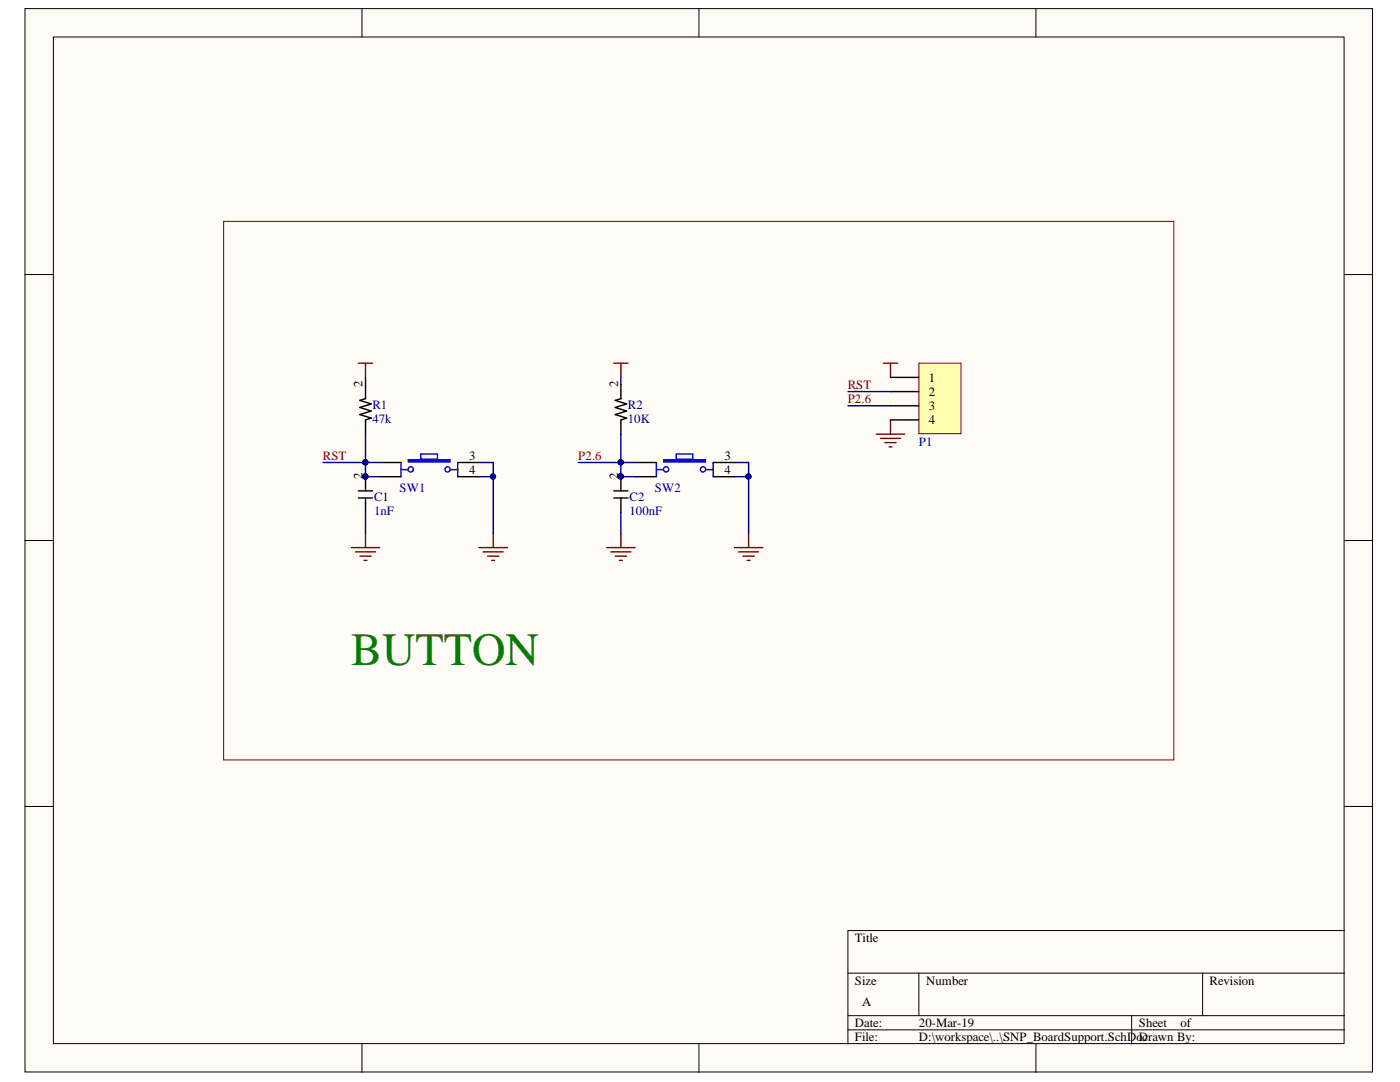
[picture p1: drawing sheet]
<svg xmlns="http://www.w3.org/2000/svg" width="279mm" height="216mm" viewBox="0 0 279 216" stroke-linecap="round" stroke-linejoin="round" font-family="sans-serif">
<defs><g id="words">
<text font-size="9.2" fill="#008000" x="70.1" y="132.8">BUTTON</text>
<g font-size="2.5">
<text x="72.4" y="77.3" transform="rotate(-90 72.4 77.3)">2</text>
<text x="123.4" y="77.3" transform="rotate(-90 123.4 77.3)">2</text>
<text x="185.3" y="76.2">1</text>
<text x="185.3" y="79">2</text>
<text x="185.3" y="81.8">3</text>
<text x="185.3" y="84.7">4</text>
<text x="72.4" y="95.7" transform="rotate(-90 72.4 95.7)">2</text>
<text x="93.6" y="91.7">3</text>
<text x="93.6" y="94.6">4</text>
<text x="123.4" y="95.7" transform="rotate(-90 123.4 95.7)">2</text>
<text x="144.6" y="91.7">3</text>
<text x="144.6" y="94.6">4</text>
<text x="170.6" y="188">Title</text>
<text x="170.6" y="196.5">Size</text>
<text x="184.8" y="196.5">Number</text>
<text x="241.4" y="196.5">Revision</text>
<text x="172.1" y="200.7">A</text>
<text x="170.6" y="204.9">Date:</text>
<text x="170.6" y="207.7">File:</text>
<text x="183.4" y="204.9">20-Mar-19</text>
<text x="183.4" y="207.7">D:\workspace\..\SNP_BoardSupport.SchDocrawn By:</text>
<text x="227.3" y="204.9">Sheet</text>
<text x="227.3" y="207.7">D</text>
<text x="235.6" y="204.9">of</text>
</g>
<g font-size="2.5" fill="#800000">
<text x="169.2" y="77.6">RST</text>
<text x="169.2" y="80.4">P2.6</text>
<text x="64.4" y="91.7">RST</text>
<text x="115.4" y="91.7">P2.6</text>
</g>
<g font-size="2.5" fill="#000080">
<text x="74.3" y="81.6">R1</text>
<text x="125.3" y="81.6">R2</text>
<text x="74.3" y="84.4">47k</text>
<text x="125.3" y="84.4">10K</text>
<text x="183.4" y="88.9">P1</text>
<text x="74.7" y="99.9">C1</text>
<text x="79.7" y="98.2">SW1</text>
<text x="125.6" y="99.9">C2</text>
<text x="130.7" y="98.2">SW2</text>
<text x="74.7" y="102.8">1nF</text>
<text x="125.6" y="102.8">100nF</text>
</g>
</g></defs>
<g fill="#fffcf8" stroke="#000" stroke-width=".2">
<path d="M5 1.7h268.9v212.2h-268.9z"/>
<path d="M10.7 7.4h257.5v200.8h-257.5z"/>
</g>
<g fill="none" stroke="#000" stroke-width=".2">
<path d="M72.2 1.7v5.7M139.5 1.7v5.7M206.7 1.7v5.7M5 54.8h5.7M268.3 54.8h5.7M5 107.9h5.7M268.3 107.9h5.7M5 160.9h5.7M268.3 160.9h5.7M169.2 194.2h99.1M183.4 194.2v8.5M240 194.2v8.5"/>
<path d="M268.3 185.7h-99.1v22.6M72.2 208.3v5.7M139.5 208.3v5.7M169.2 202.7h99.1M169.2 205.5h99.1M206.7 208.3v5.7M225.9 202.7v5.6"/>
</g>
<path d="M89.8 93.8a.52 .52 0 0 0-.6-.6 .52 .52 0 0 0-.3 .8 .52 .52 0 0 0 .9-.2" fill="none" stroke="#00f" stroke-width=".28"/>
<path d="M81.4 91.7h8.5v.5h-8.5z" fill="#00f" stroke="#00f" stroke-width=".2"/>
<path d="M84 90.6h3.3v1h-3.3z" fill="#fff" stroke="#00f" stroke-width=".28"/>
<path d="M80 92.3v1.4h1.4M80 93.7v1.4M82.5 93.8a.52 .52 0 0 0-.7-.6 .52 .52 0 0 0-.2 .8 .52 .52 0 0 0 .9-.2M91.4 92.3v1.4h-1.5M91.4 93.7v1.4M140.8 93.8a.52 .52 0 0 0-.6-.6 .52 .52 0 0 0-.3 .8 .52 .52 0 0 0 .9-.2" fill="none" stroke="#00f" stroke-width=".28"/>
<path d="M72.9 76.7v2.9l-1.1 .3 2.3 .7-2.3 .7 2.3 .7-2.3 .7 2.3 .7-1.2 .4v2.8M71.5 99.4h2.9M71.5 97.9h2.9M72.9 95.1v2.8M72.9 99.4v2.8M75.8 92.3h4.2M75.8 95.1h4.2M91.4 92.3h4.2M91.4 95.1h4.2" fill="none" stroke="#000" stroke-width=".28"/>
<circle cx="72.9" cy="95.1" r=".52" fill="#000080" stroke="#000080" stroke-width=".2"/>
<path d="M71.5 72.5h2.9M72.9 72.5v2.8M70.1 109.3h5.7M71 110.1h3.9M71.8 111h2.3M72.7 111.8h.5M72.9 106.4v2.9M95.6 109.3h5.7M96.4 110.1h4M97.3 111h2.3M98.1 111.8h.6M98.4 106.4v2.9" fill="none" stroke="#800000" stroke-width=".28"/>
<path d="M132.4 91.7h8.4v.5h-8.4z" fill="#00f" stroke="#00f" stroke-width=".2"/>
<path d="M135 90.6h3.3v1h-3.3z" fill="#fff" stroke="#00f" stroke-width=".28"/>
<path d="M131 92.3v1.4h1.4M131 93.7v1.4M133.4 93.8a.52 .52 0 0 0-.6-.6 .52 .52 0 0 0-.3 .8 .52 .52 0 0 0 .9-.2M142.3 92.3v1.4h-1.4M142.3 93.7v1.4" fill="none" stroke="#00f" stroke-width=".28"/>
<path d="M123.9 76.7v2.9l-1.1 .3 2.2 .7-2.2 .7 2.2 .7-2.2 .7 2.2 .7-1.1 .4v2.8M122.5 99.4h2.8M122.5 97.9h2.8M123.9 95.1v2.8M123.9 99.4v2.8M126.7 92.3h4.3M126.7 95.1h4.3M142.3 92.3h4.3M142.3 95.1h4.3" fill="none" stroke="#000" stroke-width=".28"/>
<circle cx="123.9" cy="95.1" r=".52" fill="#000080" stroke="#000080" stroke-width=".2"/>
<path d="M122.5 72.5h2.8M123.9 72.5v2.8M121.1 109.3h5.6M121.9 110.1h4M122.8 111h2.2M123.6 111.8h.6M123.9 106.4v2.9M146.6 109.3h5.6M147.4 110.1h4M148.3 111h2.2M149.1 111.8h.6M149.4 106.4v2.9" fill="none" stroke="#800000" stroke-width=".28"/>
<path d="M183.4 72.5h8.4v14h-8.4z" fill="#ffffb0" stroke="#800000" stroke-width=".2"/>
<path d="M177.7 75.3h5.7M177.7 78.1h5.7M177.7 81h5.7M177.7 83.8h5.7" fill="none" stroke="#000" stroke-width=".28"/>
<path d="M176.3 72.5h2.8M177.7 72.5v2.8M174.9 86.6h5.6M175.7 87.5h4M176.6 88.3h2.2M177.4 89.2h.6M177.7 83.8v2.8" fill="none" stroke="#800000" stroke-width=".28"/>
<path d="M44.6 44.2h189.7v107.4h-189.7z" fill="none" stroke="#800000" stroke-width=".2"/>
<g fill="none" stroke="#000080" stroke-width=".28">
<path d="M72.9 75.3v1.4M123.9 75.3v1.4M169.2 78.1h8.5M72.9 86.6v5.7h-8.4M75.8 92.3h-2.9v2.8h2.9M95.6 92.3h2.8v14.1M95.6 95.1h2.8M123.9 86.6v5.7h-8.5M126.7 92.3h-2.8v2.8h2.8M146.6 92.3h2.8v14.1M146.6 95.1h2.8M169.2 81h8.5"/>
<path d="M72.9 102.2v4.2M123.9 102.2v4.2"/>
</g>
<g fill="#000080" stroke="#000080" stroke-width=".2">
<circle cx="72.9" cy="92.2" r=".52"/>
<circle cx="72.9" cy="95.1" r=".52"/>
<circle cx="98.4" cy="95.1" r=".52"/>
<circle cx="123.9" cy="92.2" r=".52"/>
<circle cx="123.9" cy="95.1" r=".52"/>
<circle cx="149.4" cy="95.1" r=".52"/>
</g>
<use href="#words"/>
</svg>
